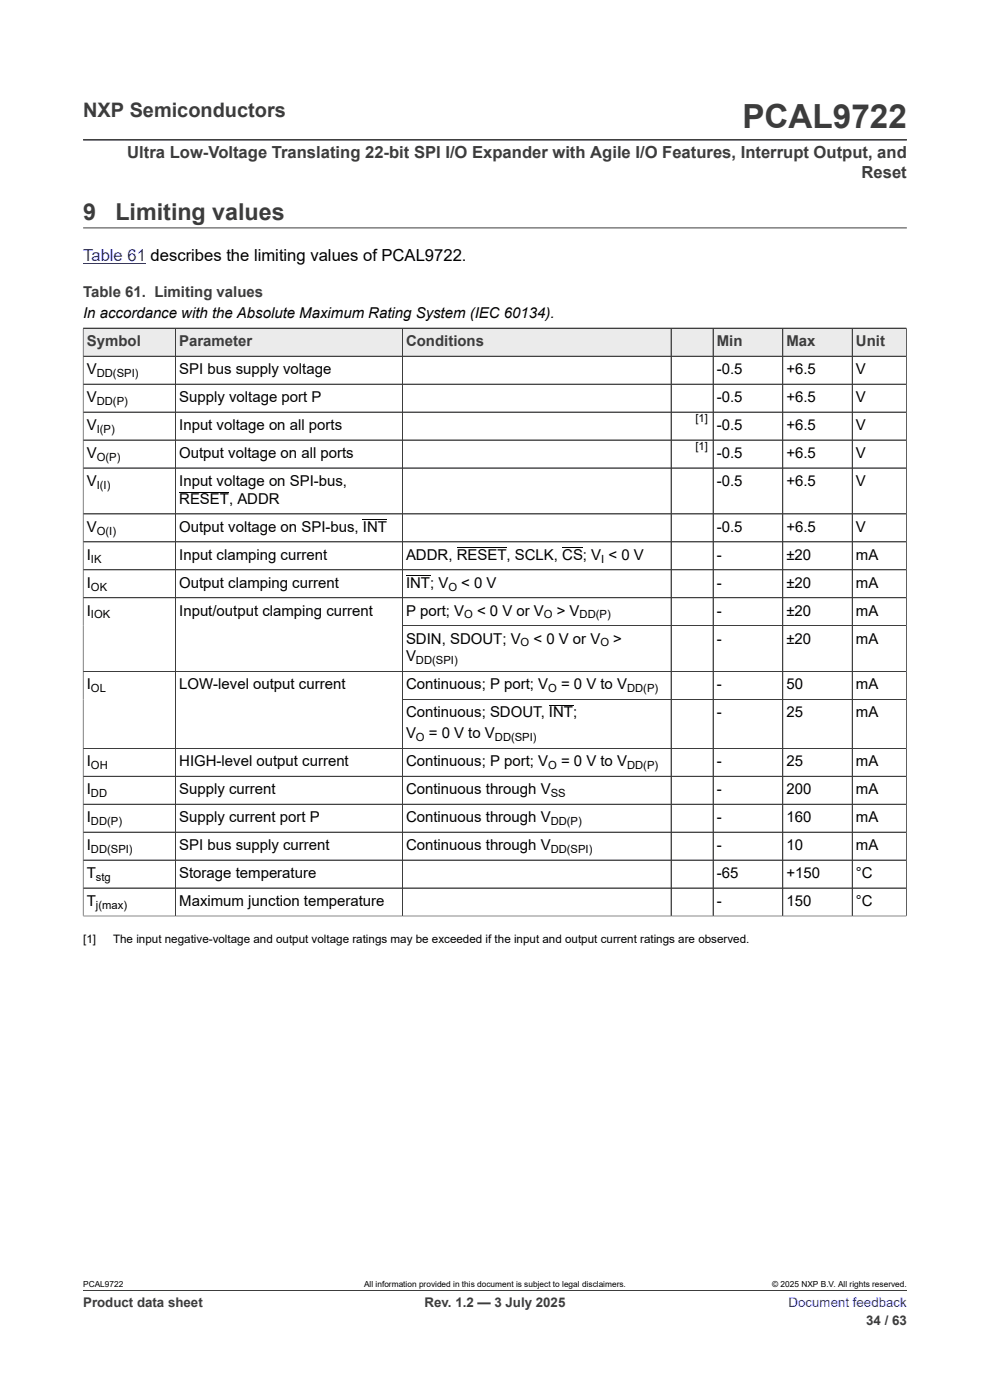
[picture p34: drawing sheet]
<svg xmlns="http://www.w3.org/2000/svg" width="210mm" height="297mm" viewBox="0 0 210 297" stroke-linecap="round" stroke-linejoin="round" font-family="sans-serif">
<defs><g id="words">
<text font-size="7.1" fill="#3c3c3c" x="157.5" y="27.2">PCAL9722</text>
<g font-size="4.9" fill="#3c3c3c">
<text x="17.6" y="46.6">9</text>
<text x="24.5" y="46.6">Limiting values</text>
</g>
<text font-size="4.2" fill="#3c3c3c" x="17.6" y="24.8">NXP Semiconductors</text>
<g font-size="3.5" fill="#3c3c3c">
<text x="27" y="33.5">Ultra Low-Voltage Translating 22-bit SPI I/O Expander with Agile I/O Features, Interrupt Output, and</text>
<text x="182.8" y="37.7">Reset</text>
</g>
<text font-size="3.5" fill="#00f" x="17.6" y="55.5">Table 61 describes the limiting values of PCAL9722.</text>
<g font-size="3.2" fill="#3c3c3c">
<text x="17.6" y="62.9">Table 61. Limiting values</text>
<text x="18.4" y="73.4">Symbol</text>
<text x="38" y="73.4">Parameter</text>
<text x="86.1" y="73.4">Conditions</text>
<text x="152.1" y="73.4">Min</text>
<text x="166.8" y="73.4">Max</text>
<text x="181.6" y="73.4">Unit</text>
</g>
<g font-size="3.2">
<text x="17.6" y="67.4">In accordance with the Absolute Maximum Rating System (IEC 60134).</text>
<text x="18.4" y="79.4">V</text>
<text x="38" y="79.4">SPI bus supply voltage</text>
<text x="152.1" y="79.4">-0.5</text>
<text x="166.8" y="79.4">+6.5</text>
<text x="181.6" y="79.4">V</text>
<text x="18.4" y="85.3">V</text>
<text x="38" y="85.3">Supply voltage port P</text>
<text x="152.1" y="85.3">-0.5</text>
<text x="166.8" y="85.3">+6.5</text>
<text x="181.6" y="85.3">V</text>
<text x="18.4" y="91.2">V</text>
<text x="38" y="91.2">Input voltage on all ports</text>
<text x="152.1" y="91.2">-0.5</text>
<text x="166.8" y="91.2">+6.5</text>
<text x="181.6" y="91.2">V</text>
<text x="18.4" y="97.1">V</text>
<text x="38" y="97.1">Output voltage on all ports</text>
<text x="152.1" y="97.1">-0.5</text>
<text x="166.8" y="97.1">+6.5</text>
<text x="181.6" y="97.1">V</text>
<text x="18.4" y="103.1">V</text>
<text x="38" y="103.1">Input voltage on SPI-bus,</text>
<text x="38" y="106.9">RESET, ADDR</text>
<text x="152.1" y="103.1">-0.5</text>
<text x="166.8" y="103.1">+6.5</text>
<text x="181.6" y="103.1">V</text>
<text x="18.4" y="112.8">V</text>
<text x="38" y="112.8">Output voltage on SPI-bus, INT</text>
<text x="152.1" y="112.8">-0.5</text>
<text x="166.8" y="112.8">+6.5</text>
<text x="181.6" y="112.8">V</text>
<text x="18.4" y="118.7">I</text>
<text x="38" y="118.7">Input clamping current</text>
<text x="86.1" y="118.7">ADDR, RESET, SCLK, CS; V &lt; 0 V</text>
<text x="152.1" y="118.7">-</text>
<text x="166.8" y="118.7">±20</text>
<text x="181.6" y="118.7">mA</text>
<text x="18.4" y="124.7">I</text>
<text x="38" y="124.7">Output clamping current</text>
<text x="86.1" y="124.7">INT; V</text>
<text x="97.8" y="124.7">&lt; 0 V</text>
<text x="152.1" y="124.7">-</text>
<text x="166.8" y="124.7">±20</text>
<text x="181.6" y="124.7">mA</text>
<text x="18.4" y="130.6">I</text>
<text x="38" y="130.6">Input/output clamping current</text>
<text x="86.1" y="130.6">P port; V</text>
<text x="101.2" y="130.6">&lt; 0 V or V</text>
<text x="118.1" y="130.6">&gt; V</text>
<text x="152.1" y="130.6">-</text>
<text x="166.8" y="130.6">±20</text>
<text x="181.6" y="130.6">mA</text>
<text x="86.1" y="136.5">SDIN, SDOUT; V</text>
<text x="113.2" y="136.5">&lt; 0 V or V</text>
<text x="130.1" y="136.5">&gt;</text>
<text x="152.1" y="136.5">-</text>
<text x="166.8" y="136.5">±20</text>
<text x="181.6" y="136.5">mA</text>
<text x="86.1" y="140.3">V</text>
<text x="18.4" y="146.3">I</text>
<text x="38" y="146.3">LOW-level output current</text>
<text x="86.1" y="146.3">Continuous; P port; V</text>
<text x="119" y="146.3">= 0 V to V</text>
<text x="152.1" y="146.3">-</text>
<text x="166.8" y="146.3">50</text>
<text x="181.6" y="146.3">mA</text>
<text x="86.1" y="152.2">Continuous; SDOUT, INT;</text>
<text x="152.1" y="152.2">-</text>
<text x="166.8" y="152.2">25</text>
<text x="181.6" y="152.2">mA</text>
<text x="86.1" y="156.6">V</text>
<text x="91" y="156.6">= 0 V to V</text>
<text x="18.4" y="162.5">I</text>
<text x="38" y="162.5">HIGH-level output current</text>
<text x="86.1" y="162.5">Continuous; P port; V</text>
<text x="119" y="162.5">= 0 V to V</text>
<text x="152.1" y="162.5">-</text>
<text x="166.8" y="162.5">25</text>
<text x="181.6" y="162.5">mA</text>
<text x="18.4" y="168.5">I</text>
<text x="38" y="168.5">Supply current</text>
<text x="86.1" y="168.5">Continuous through V</text>
<text x="152.1" y="168.5">-</text>
<text x="166.8" y="168.5">200</text>
<text x="181.6" y="168.5">mA</text>
<text x="18.4" y="174.4">I</text>
<text x="38" y="174.4">Supply current port P</text>
<text x="86.1" y="174.4">Continuous through V</text>
<text x="152.1" y="174.4">-</text>
<text x="166.8" y="174.4">160</text>
<text x="181.6" y="174.4">mA</text>
<text x="18.4" y="180.3">I</text>
<text x="38" y="180.3">SPI bus supply current</text>
<text x="86.1" y="180.3">Continuous through V</text>
<text x="152.1" y="180.3">-</text>
<text x="166.8" y="180.3">10</text>
<text x="181.6" y="180.3">mA</text>
<text x="18.4" y="186.3">T</text>
<text x="38" y="186.3">Storage temperature</text>
<text x="152.1" y="186.3">-65</text>
<text x="166.8" y="186.3">+150</text>
<text x="181.6" y="186.3">°C</text>
<text x="18.4" y="192.2">T</text>
<text x="38" y="192.2">Maximum junction temperature</text>
<text x="152.1" y="192.2">-</text>
<text x="166.8" y="192.2">150</text>
<text x="181.6" y="192.2">°C</text>
</g>
<g font-size="2.8" fill="#3c3c3c">
<text x="17.6" y="277.3">Product data sheet</text>
<text x="90.1" y="277.3">Rev. 1.2 — 3 July 2025</text>
<text x="183.7" y="281">34 / 63</text>
</g>
<text font-size="2.8" fill="#00f" x="167.3" y="277.3">Document feedback</text>
<g font-size="2.5">
<text x="17.6" y="200">[1]</text>
<text x="24" y="200">The input negative-voltage and output voltage ratings may be exceeded if the input and output current ratings are observed.</text>
</g>
<g font-size="2.4">
<text x="20.5" y="80">DD(SPI)</text>
<text x="20.5" y="85.9">DD(P)</text>
<text x="147.5" y="89.6">[1]</text>
<text x="20.5" y="91.8">I(P)</text>
<text x="147.5" y="95.5">[1]</text>
<text x="20.5" y="97.8">O(P)</text>
<text x="20.5" y="103.7">I(I)</text>
<text x="20.5" y="113.4">O(I)</text>
<text x="19.3" y="119.4">IK</text>
<text x="127.5" y="119.4">I</text>
<text x="19.3" y="125.3">OK</text>
<text x="95.1" y="125.3">O</text>
<text x="19.3" y="131.2">IOK</text>
<text x="98.5" y="131.2">O</text>
<text x="115.4" y="131.2">O</text>
<text x="123" y="131.2">DD(P)</text>
<text x="110.4" y="137.1">O</text>
<text x="127.4" y="137.1">O</text>
<text x="88.2" y="140.9">DD(SPI)</text>
<text x="19.3" y="146.9">OL</text>
<text x="116.3" y="146.9">O</text>
<text x="133" y="146.9">DD(P)</text>
<text x="88.2" y="157.2">O</text>
<text x="105" y="157.2">DD(SPI)</text>
<text x="19.3" y="163.2">OH</text>
<text x="116.3" y="163.2">O</text>
<text x="133" y="163.2">DD(P)</text>
<text x="19.3" y="169.1">DD</text>
<text x="116.8" y="169.1">SS</text>
<text x="19.3" y="175">DD(P)</text>
<text x="116.8" y="175">DD(P)</text>
<text x="19.3" y="180.9">DD(SPI)</text>
<text x="116.8" y="180.9">DD(SPI)</text>
<text x="20.4" y="186.9">stg</text>
<text x="20.4" y="192.8">j(max)</text>
</g>
<g font-size="1.8">
<text x="17.6" y="273.1">PCAL9722</text>
<text x="77.2" y="273.1">All information provided in this document is subject to legal disclaimers.</text>
<text x="163.8" y="273.1">© 2025 NXP B.V. All rights reserved.</text>
</g>
</g></defs>
<path d="M17.6 29.7h174.8M17.6 48.3h174.8M17.6 69.7h174.7" fill="none" stroke="#3c3c3c" stroke-width=".21"/>
<path d="M17.6 55.8h13.4" fill="none" stroke="#00f" stroke-width=".21"/>
<path d="M17.7 69.7h19.5v5.8h-19.5z" fill="#ebebeb"/>
<path d="M17.6 69.7h19.6v5.9h-19.6z" fill="none" stroke="#3c3c3c" stroke-width=".21"/>
<path d="M37.3 69.7h48v5.8h-48z" fill="#ebebeb"/>
<path d="M37.2 69.7h48.2l-.1 5.9h-48.1z" fill="none" stroke="#3c3c3c" stroke-width=".21"/>
<path d="M85.4 69.7h56.9v5.8h-56.9z" fill="#ebebeb"/>
<path d="M85.3 69.7h57.1v5.9h-57.1z" fill="none" stroke="#3c3c3c" stroke-width=".21"/>
<path d="M142.4 69.7h8.8v5.8h-8.8z" fill="#ebebeb"/>
<path d="M142.4 69.7h8.9v5.9h-8.9z" fill="none" stroke="#3c3c3c" stroke-width=".21"/>
<path d="M151.3 69.7h14.7v5.8h-14.7z" fill="#ebebeb"/>
<path d="M151.3 69.7h14.7v5.9h-14.7z" fill="none" stroke="#3c3c3c" stroke-width=".21"/>
<path d="M166.1 69.7h14.6v5.8h-14.6z" fill="#ebebeb"/>
<path d="M166 69.7h14.8v5.9h-14.8z" fill="none" stroke="#3c3c3c" stroke-width=".21"/>
<path d="M180.9 69.7h11.3v5.8h-11.3z" fill="#ebebeb"/>
<g fill="none" stroke="#3c3c3c" stroke-width=".21">
<path d="M17.6 69.7h174.7v124.7M17.6 75.6h174.7M17.6 69.7v124.7M37.2 69.7v124.6M85.3 69.7v124.6M142.4 69.7v124.6M151.3 69.7v124.6M166 69.7v124.6M180.8 69.7v124.6M17.6 81.5h174.7M17.6 87.4h174.7M17.6 93.4h174.7"/>
<path d="M17.6 99.3h174.7M17.6 109h174.7M17.6 114.9h174.7M17.6 120.9h174.7M17.6 126.8h174.7M85.3 132.7h107M17.6 142.5h174.7M17.6 158.8h174.7M85.3 148.4h107M17.6 164.7h174.7M17.6 170.6h174.7M17.6 176.5h174.7"/>
<path d="M17.6 194.3h174.7M17.6 182.5h174.7M17.6 188.4h174.7M17.6 273.8h174.8"/>
</g>
<path d="M38 104.4h10.6M77 110.3h5.1M96.9 116.2h10.5M119.3 116.2h4.4M86.1 122.2h5.1M116.5 149.7h5.1" fill="none" stroke="#000" stroke-width=".21"/>
<use href="#words"/>
</svg>
